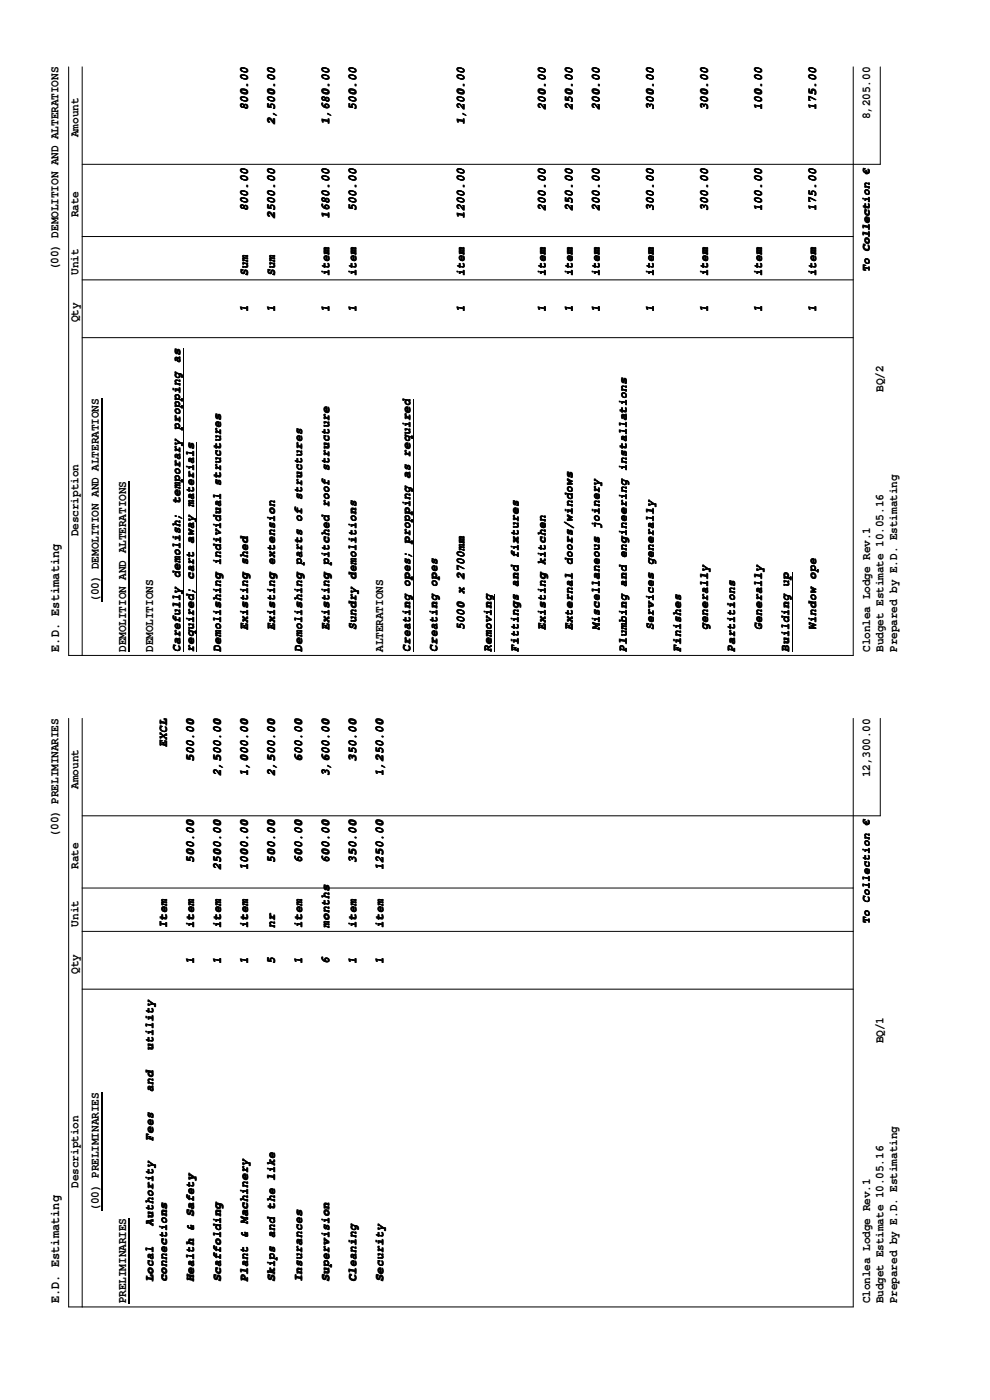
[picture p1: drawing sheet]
<svg xmlns="http://www.w3.org/2000/svg" width="210mm" height="297mm" viewBox="0 0 210 297" stroke-linecap="round" stroke-linejoin="round" font-family="sans-serif">
<defs><g id="words">
<g font-size="2.8">
<text x="12.6" y="138.3" transform="rotate(-90 12.6 138.3)">E.D. Estimating</text>
<text x="12.6" y="276.5" transform="rotate(-90 12.6 276.5)">E.D. Estimating</text>
</g>
<g font-size="2.5">
<text x="52.6" y="23.4" transform="rotate(-90 52.6 23.4)">800.00</text>
<text x="75.5" y="23.4" transform="rotate(-90 75.5 23.4)">500.00</text>
<text x="115.7" y="23.4" transform="rotate(-90 115.7 23.4)">200.00</text>
<text x="121.5" y="23.4" transform="rotate(-90 121.5 23.4)">250.00</text>
<text x="127.2" y="23.4" transform="rotate(-90 127.2 23.4)">200.00</text>
<text x="138.7" y="23.4" transform="rotate(-90 138.7 23.4)">300.00</text>
<text x="150.1" y="23.4" transform="rotate(-90 150.1 23.4)">300.00</text>
<text x="161.6" y="23.4" transform="rotate(-90 161.6 23.4)">100.00</text>
<text x="173.1" y="23.4" transform="rotate(-90 173.1 23.4)">175.00</text>
<text x="16.7" y="29.1" transform="rotate(-90 16.7 29.1)">Amount</text>
<text x="58.3" y="26.4" transform="rotate(-90 58.3 26.4)">2,500.00</text>
<text x="69.8" y="26.4" transform="rotate(-90 69.8 26.4)">1,680.00</text>
<text x="98.5" y="26.4" transform="rotate(-90 98.5 26.4)">1,200.00</text>
<text x="184.6" y="25.3" transform="rotate(-90 184.6 25.3)">8,205.00</text>
<text x="16.7" y="46.1" transform="rotate(-90 16.7 46.1)">Rate</text>
<text x="52.6" y="44.8" transform="rotate(-90 52.6 44.8)">800.00</text>
<text x="58.3" y="46.4" transform="rotate(-90 58.3 46.4)">2500.00</text>
<text x="69.8" y="46.4" transform="rotate(-90 69.8 46.4)">1680.00</text>
<text x="75.6" y="44.8" transform="rotate(-90 75.6 44.8)">500.00</text>
<text x="98.5" y="46.4" transform="rotate(-90 98.5 46.4)">1200.00</text>
<text x="115.8" y="44.8" transform="rotate(-90 115.8 44.8)">200.00</text>
<text x="121.5" y="44.8" transform="rotate(-90 121.5 44.8)">250.00</text>
<text x="127.2" y="44.8" transform="rotate(-90 127.2 44.8)">200.00</text>
<text x="138.7" y="44.8" transform="rotate(-90 138.7 44.8)">300.00</text>
<text x="150.2" y="44.8" transform="rotate(-90 150.2 44.8)">300.00</text>
<text x="161.7" y="44.8" transform="rotate(-90 161.7 44.8)">100.00</text>
<text x="173.2" y="44.8" transform="rotate(-90 173.2 44.8)">175.00</text>
<text x="12.4" y="57.4" transform="rotate(-90 12.4 57.4)">(00) DEMOLITION AND ALTERATIONS</text>
<text x="16.7" y="58.3" transform="rotate(-90 16.7 58.3)">Unit</text>
<text x="52.6" y="58.6" transform="rotate(-90 52.6 58.6)">Sum</text>
<text x="58.3" y="58.6" transform="rotate(-90 58.3 58.6)">Sum</text>
<text x="69.8" y="58.6" transform="rotate(-90 69.8 58.6)">item</text>
<text x="75.5" y="58.6" transform="rotate(-90 75.5 58.6)">item</text>
<text x="98.5" y="58.6" transform="rotate(-90 98.5 58.6)">item</text>
<text x="115.7" y="58.6" transform="rotate(-90 115.7 58.6)">item</text>
<text x="121.5" y="58.6" transform="rotate(-90 121.5 58.6)">item</text>
<text x="127.2" y="58.6" transform="rotate(-90 127.2 58.6)">item</text>
<text x="138.7" y="58.6" transform="rotate(-90 138.7 58.6)">item</text>
<text x="150.1" y="58.6" transform="rotate(-90 150.1 58.6)">item</text>
<text x="161.6" y="58.6" transform="rotate(-90 161.6 58.6)">item</text>
<text x="173.1" y="58.6" transform="rotate(-90 173.1 58.6)">item</text>
<text x="16.7" y="68.4" transform="rotate(-90 16.7 68.4)">Qty</text>
<text x="52.6" y="66.3" transform="rotate(-90 52.6 66.3)">1</text>
<text x="58.4" y="66.3" transform="rotate(-90 58.4 66.3)">1</text>
<text x="69.9" y="66.3" transform="rotate(-90 69.9 66.3)">1</text>
<text x="75.6" y="66.3" transform="rotate(-90 75.6 66.3)">1</text>
<text x="98.6" y="66.3" transform="rotate(-90 98.6 66.3)">1</text>
<text x="115.8" y="66.3" transform="rotate(-90 115.8 66.3)">1</text>
<text x="121.5" y="66.3" transform="rotate(-90 121.5 66.3)">1</text>
<text x="127.2" y="66.3" transform="rotate(-90 127.2 66.3)">1</text>
<text x="138.7" y="66.3" transform="rotate(-90 138.7 66.3)">1</text>
<text x="150.2" y="66.3" transform="rotate(-90 150.2 66.3)">1</text>
<text x="161.7" y="66.3" transform="rotate(-90 161.7 66.3)">1</text>
<text x="173.2" y="66.3" transform="rotate(-90 173.2 66.3)">1</text>
<text x="38.2" y="76.9" transform="rotate(-90 38.2 76.9)">as</text>
<text x="187.4" y="83.1" transform="rotate(-90 187.4 83.1)">BQ/2</text>
<text x="38.2" y="91.1" transform="rotate(-90 38.2 91.1)">propping</text>
<text x="38.2" y="106.8" transform="rotate(-90 38.2 106.8)">temporary</text>
<text x="16.7" y="113.8" transform="rotate(-90 16.7 113.8)">Description</text>
<text x="38.2" y="122.5" transform="rotate(-90 38.2 122.5)">demolish;</text>
<text x="21" y="127.7" transform="rotate(-90 21 127.7)">(00) DEMOLITION AND ALTERATIONS</text>
<text x="52.6" y="133.7" transform="rotate(-90 52.6 133.7)">Existing shed</text>
<text x="58.3" y="133.6" transform="rotate(-90 58.3 133.6)">Existing extension</text>
<text x="69.8" y="133.6" transform="rotate(-90 69.8 133.6)">Existing pitched roof structure</text>
<text x="75.5" y="133.6" transform="rotate(-90 75.5 133.6)">Sundry demolitions</text>
<text x="98.6" y="133.7" transform="rotate(-90 98.6 133.7)">5000 x 2700mm</text>
<text x="115.8" y="133.7" transform="rotate(-90 115.8 133.7)">Existing kitchen</text>
<text x="121.5" y="133.6" transform="rotate(-90 121.5 133.6)">External doors/windows</text>
<text x="127.2" y="133.6" transform="rotate(-90 127.2 133.6)">Miscellaneous joinery</text>
<text x="138.7" y="133.6" transform="rotate(-90 138.7 133.6)">Services generally</text>
<text x="150.2" y="133.7" transform="rotate(-90 150.2 133.7)">generally</text>
<text x="161.7" y="133.7" transform="rotate(-90 161.7 133.7)">Generally</text>
<text x="173.2" y="133.7" transform="rotate(-90 173.2 133.7)">Window ope</text>
<text x="26.7" y="138.3" transform="rotate(-90 26.7 138.3)">DEMOLITION AND ALTERATIONS</text>
<text x="32.5" y="138.3" transform="rotate(-90 32.5 138.3)">DEMOLITIONS</text>
<text x="38.2" y="138.2" transform="rotate(-90 38.2 138.2)">Carefully</text>
<text x="41.1" y="138.2" transform="rotate(-90 41.1 138.2)">required; cart away materials</text>
<text x="46.9" y="138.2" transform="rotate(-90 46.9 138.2)">Demolishing individual structures</text>
<text x="64.1" y="138.2" transform="rotate(-90 64.1 138.2)">Demolishing parts of structures</text>
<text x="81.3" y="138.3" transform="rotate(-90 81.3 138.3)">ALTERATIONS</text>
<text x="87" y="138.2" transform="rotate(-90 87 138.2)">Creating opes; propping as required</text>
<text x="92.8" y="138.3" transform="rotate(-90 92.8 138.3)">Creating opes</text>
<text x="104.3" y="138.3" transform="rotate(-90 104.3 138.3)">Removing</text>
<text x="110" y="138.2" transform="rotate(-90 110 138.2)">Fittings and fixtures</text>
<text x="132.9" y="138.2" transform="rotate(-90 132.9 138.2)">Plumbing and engineering installations</text>
<text x="144.5" y="138.3" transform="rotate(-90 144.5 138.3)">Finishes</text>
<text x="155.9" y="138.3" transform="rotate(-90 155.9 138.3)">Partitions</text>
<text x="167.4" y="138.3" transform="rotate(-90 167.4 138.3)">Building up</text>
<text x="184.6" y="138.3" transform="rotate(-90 184.6 138.3)">Clonlea Lodge Rev.1</text>
<text x="187.4" y="138.3" transform="rotate(-90 187.4 138.3)">Budget Estimate 10.05.16</text>
<text x="190.3" y="138.3" transform="rotate(-90 190.3 138.3)">Prepared by E.D. Estimating</text>
<text x="35.4" y="158.5" transform="rotate(-90 35.4 158.5)">EXCL</text>
<text x="41.1" y="161.6" transform="rotate(-90 41.1 161.6)">500.00</text>
<text x="64.1" y="161.6" transform="rotate(-90 64.1 161.6)">600.00</text>
<text x="75.5" y="161.6" transform="rotate(-90 75.5 161.6)">350.00</text>
<text x="16.7" y="167.3" transform="rotate(-90 16.7 167.3)">Amount</text>
<text x="46.9" y="164.7" transform="rotate(-90 46.9 164.7)">2,500.00</text>
<text x="52.6" y="164.7" transform="rotate(-90 52.6 164.7)">1,000.00</text>
<text x="58.3" y="164.7" transform="rotate(-90 58.3 164.7)">2,500.00</text>
<text x="69.8" y="164.7" transform="rotate(-90 69.8 164.7)">3,600.00</text>
<text x="81.3" y="164.7" transform="rotate(-90 81.3 164.7)">1,250.00</text>
<text x="184.6" y="164.9" transform="rotate(-90 184.6 164.9)">12,300.00</text>
<text x="12.4" y="177.5" transform="rotate(-90 12.4 177.5)">(00) PRELIMINARIES</text>
<text x="16.7" y="184.3" transform="rotate(-90 16.7 184.3)">Rate</text>
<text x="41.2" y="183" transform="rotate(-90 41.2 183)">500.00</text>
<text x="46.9" y="184.6" transform="rotate(-90 46.9 184.6)">2500.00</text>
<text x="52.6" y="184.6" transform="rotate(-90 52.6 184.6)">1000.00</text>
<text x="58.3" y="183" transform="rotate(-90 58.3 183)">500.00</text>
<text x="64.1" y="183" transform="rotate(-90 64.1 183)">600.00</text>
<text x="69.8" y="183" transform="rotate(-90 69.8 183)">600.00</text>
<text x="75.6" y="183" transform="rotate(-90 75.6 183)">350.00</text>
<text x="81.3" y="184.6" transform="rotate(-90 81.3 184.6)">1250.00</text>
<text x="16.7" y="196.6" transform="rotate(-90 16.7 196.6)">Unit</text>
<text x="35.4" y="196.8" transform="rotate(-90 35.4 196.8)">Item</text>
<text x="41.1" y="196.8" transform="rotate(-90 41.1 196.8)">item</text>
<text x="46.9" y="196.8" transform="rotate(-90 46.9 196.8)">item</text>
<text x="52.6" y="196.8" transform="rotate(-90 52.6 196.8)">item</text>
<text x="58.3" y="196.8" transform="rotate(-90 58.3 196.8)">nr</text>
<text x="64.1" y="196.8" transform="rotate(-90 64.1 196.8)">item</text>
<text x="69.9" y="196.8" transform="rotate(-90 69.9 196.8)">months</text>
<text x="75.5" y="196.8" transform="rotate(-90 75.5 196.8)">item</text>
<text x="81.3" y="196.8" transform="rotate(-90 81.3 196.8)">item</text>
<text x="16.7" y="206.6" transform="rotate(-90 16.7 206.6)">Qty</text>
<text x="41.2" y="204.5" transform="rotate(-90 41.2 204.5)">1</text>
<text x="46.9" y="204.5" transform="rotate(-90 46.9 204.5)">1</text>
<text x="52.6" y="204.5" transform="rotate(-90 52.6 204.5)">1</text>
<text x="58.4" y="204.5" transform="rotate(-90 58.4 204.5)">5</text>
<text x="64.1" y="204.5" transform="rotate(-90 64.1 204.5)">1</text>
<text x="69.8" y="204.5" transform="rotate(-90 69.8 204.5)">6</text>
<text x="75.6" y="204.5" transform="rotate(-90 75.6 204.5)">1</text>
<text x="81.3" y="204.5" transform="rotate(-90 81.3 204.5)">1</text>
<text x="187.4" y="221.3" transform="rotate(-90 187.4 221.3)">BQ/1</text>
<text x="32.5" y="222.8" transform="rotate(-90 32.5 222.8)">utility</text>
<text x="32.5" y="231.6" transform="rotate(-90 32.5 231.6)">and</text>
<text x="32.5" y="242" transform="rotate(-90 32.5 242)">Fees</text>
<text x="16.7" y="252" transform="rotate(-90 16.7 252)">Description</text>
<text x="21" y="256.9" transform="rotate(-90 21 256.9)">(00) PRELIMINARIES</text>
<text x="32.5" y="260" transform="rotate(-90 32.5 260)">Authority</text>
<text x="32.5" y="271.9" transform="rotate(-90 32.5 271.9)">Local</text>
<text x="35.4" y="271.9" transform="rotate(-90 35.4 271.9)">connections</text>
<text x="41.2" y="271.9" transform="rotate(-90 41.2 271.9)">Health &amp; Safety</text>
<text x="46.9" y="271.9" transform="rotate(-90 46.9 271.9)">Scaffolding</text>
<text x="52.6" y="271.9" transform="rotate(-90 52.6 271.9)">Plant &amp; Machinery</text>
<text x="58.4" y="271.9" transform="rotate(-90 58.4 271.9)">Skips and the like</text>
<text x="64.1" y="271.9" transform="rotate(-90 64.1 271.9)">Insurances</text>
<text x="69.9" y="271.9" transform="rotate(-90 69.9 271.9)">Supervision</text>
<text x="75.6" y="271.9" transform="rotate(-90 75.6 271.9)">Cleaning</text>
<text x="81.3" y="271.9" transform="rotate(-90 81.3 271.9)">Security</text>
<text x="26.7" y="276.5" transform="rotate(-90 26.7 276.5)">PRELIMINARIES</text>
<text x="184.6" y="276.5" transform="rotate(-90 184.6 276.5)">Clonlea Lodge Rev.1</text>
<text x="187.4" y="276.5" transform="rotate(-90 187.4 276.5)">Budget Estimate 10.05.16</text>
<text x="190.3" y="276.5" transform="rotate(-90 190.3 276.5)">Prepared by E.D. Estimating</text>
</g>
<g font-size="2.3">
<text x="184.5" y="57.8" transform="rotate(-90 184.5 57.8)">To Collection €</text>
<text x="184.5" y="196" transform="rotate(-90 184.5 196)">To Collection €</text>
</g>
</g></defs>
<g fill="none" stroke="#000" stroke-width=".21">
<path d="M14.6 14.2v124.8h166.4v-124.8M17.4 14.2v124.8M186.7 14.2v20.7h-169.3M17.4 59.4h163.6M17.4 50.2h163.6M17.4 71.6h163.6M38.9 73.9v64.4M41.8 93.9v44.4M87.7 84.7v53.6M104.9 126v12.3M168 121.4v16.9M14.6 152.4v124.9h166.4v-124.9"/>
<path d="M17.4 152.4v124.9M186.7 152.4v20.7h-169.3M17.4 197.6h163.6M17.4 188.4h163.6M17.4 209.8h163.6"/>
</g>
<path d="M21.7 84.5v43.2M27.4 102.1v36.2M21.7 231.8v25.1M27.4 258.4v18.1" fill="none" stroke="#000" stroke-width=".25"/>
<use href="#words"/>
</svg>
